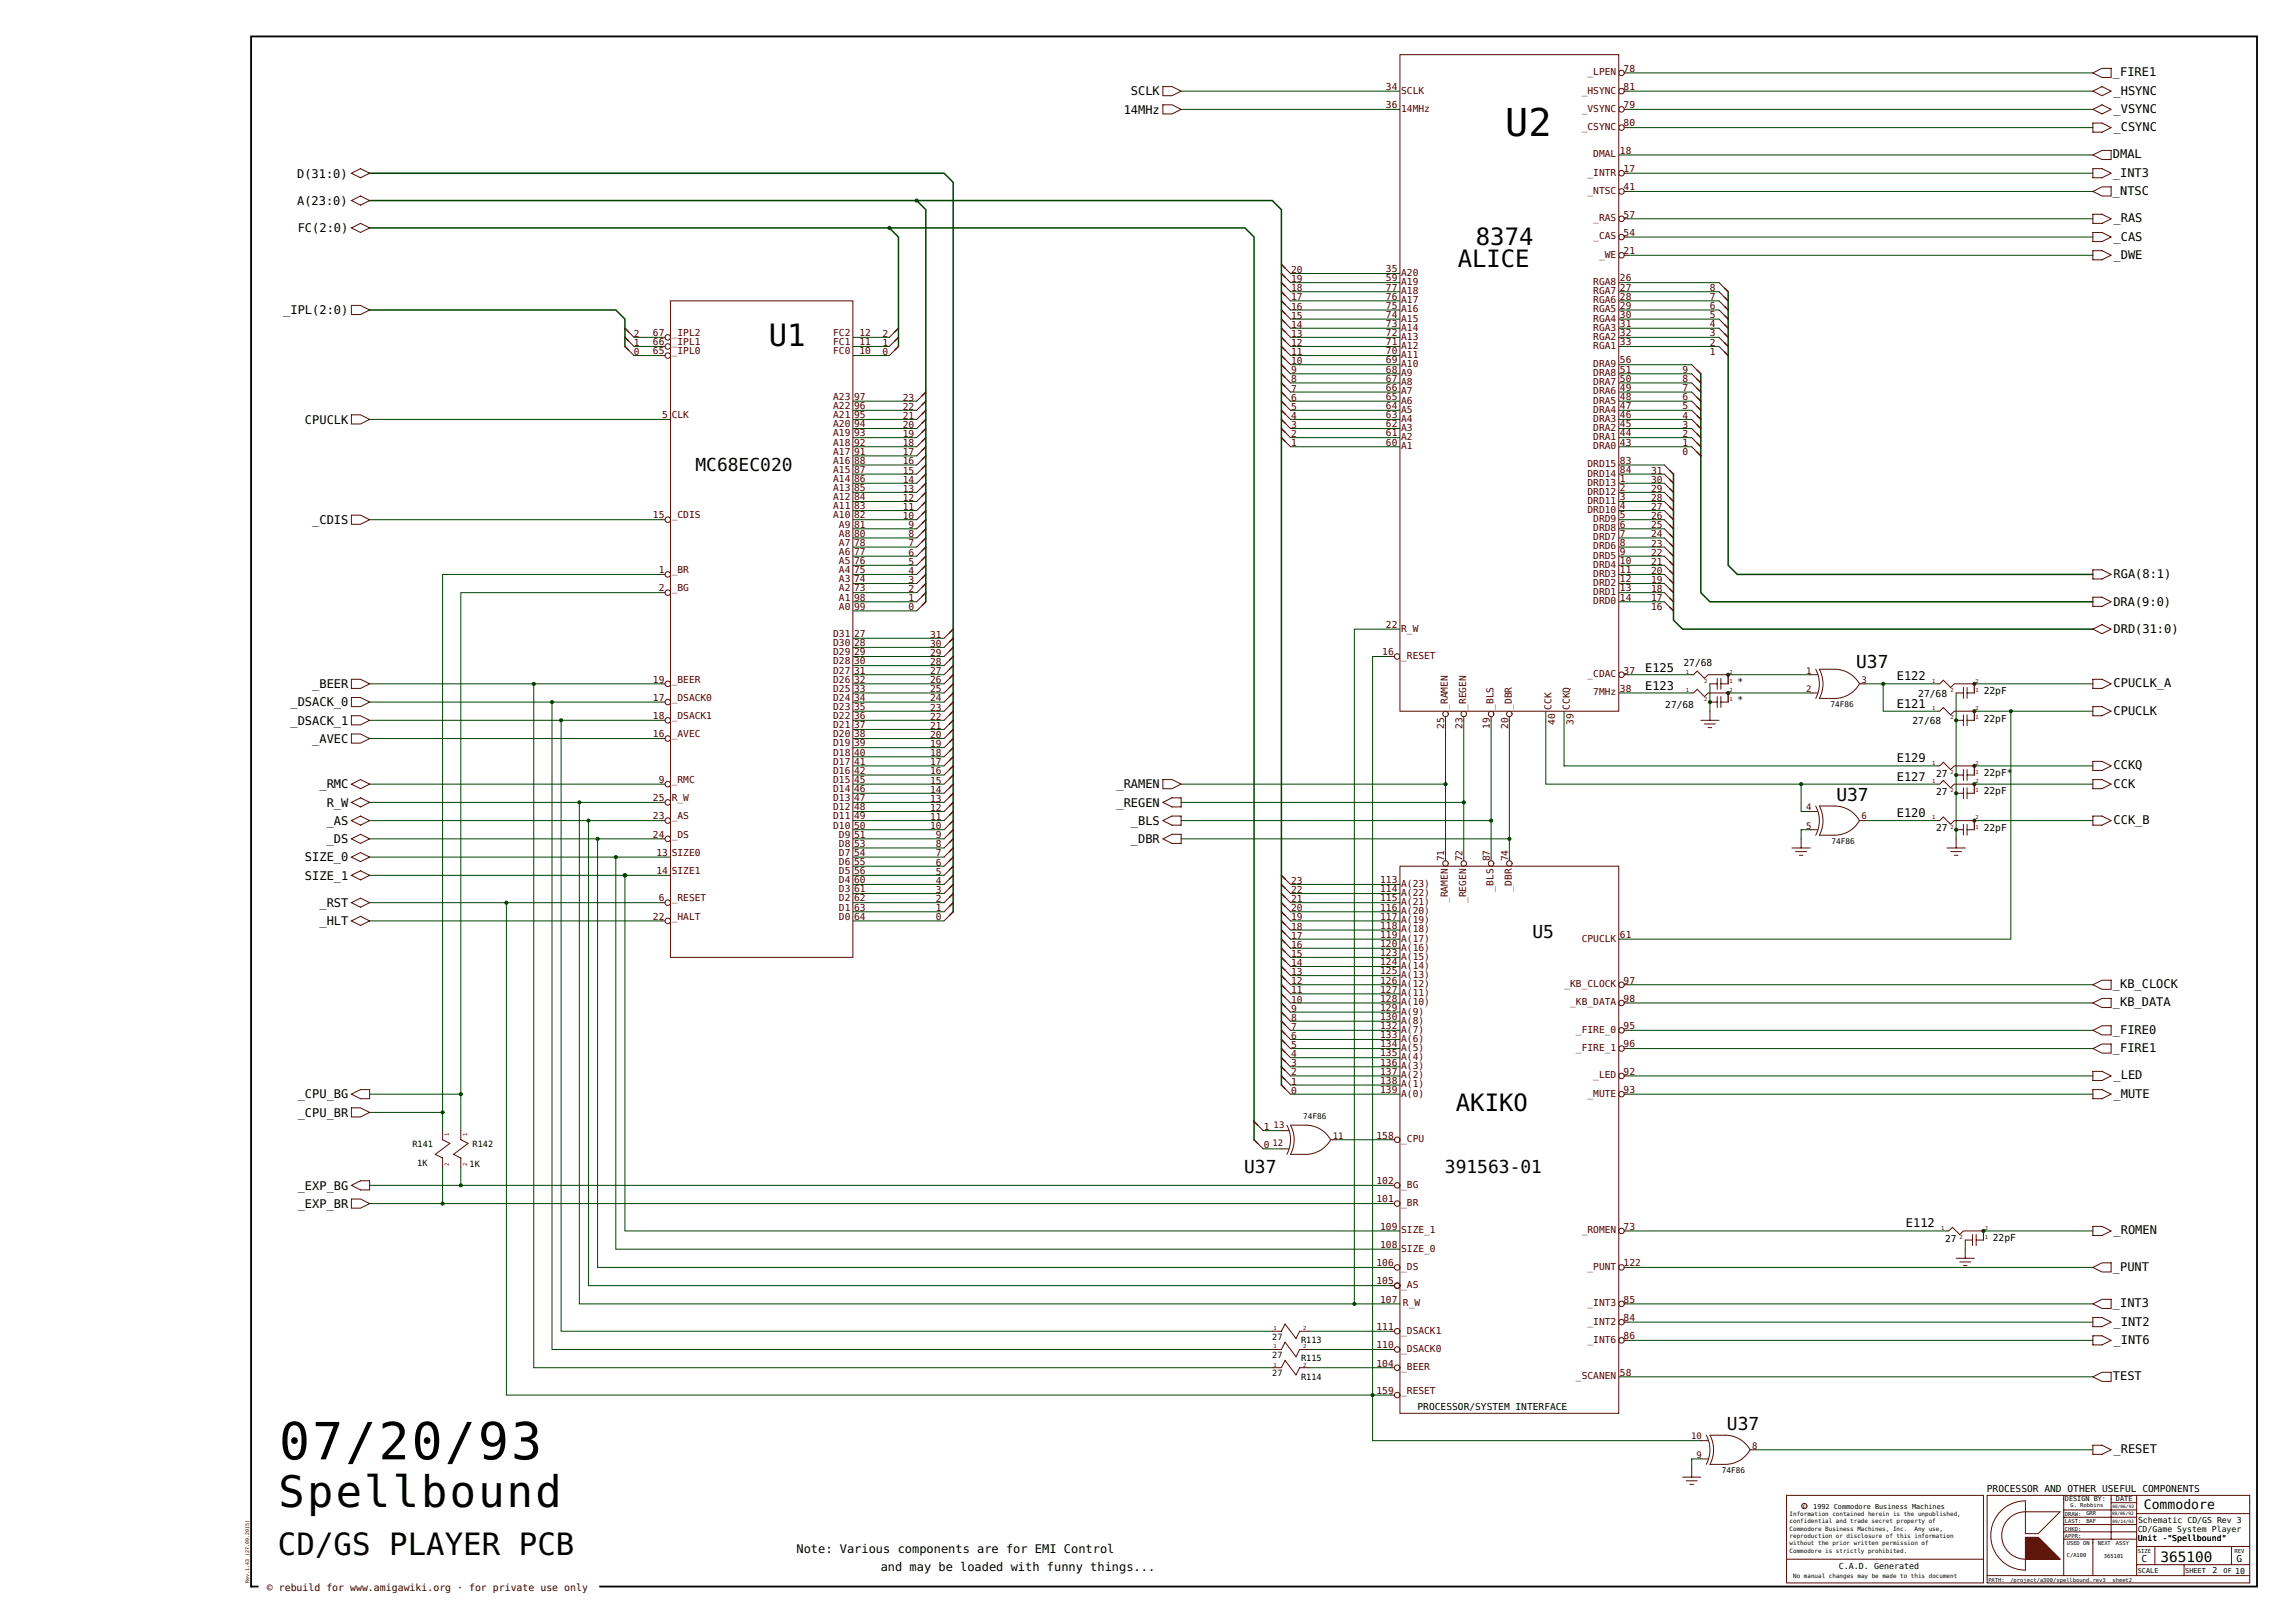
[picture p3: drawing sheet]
<svg xmlns="http://www.w3.org/2000/svg" width="420mm" height="297mm" viewBox="0 0 420 297" stroke-linecap="round" stroke-linejoin="round" font-family="sans-serif">
<defs><g id="words">
<text font-size="9.4" x="51.1" y="267.1">07/20/93</text>
<text font-size="8" x="51" y="275.8">Spellbound</text>
<text font-size="7" x="275.5" y="25">U2</text>
<g font-size="5.6">
<text x="140.7" y="63.4">U1</text>
<text x="50.9" y="284.5">CD/GS PLAYER PCB</text>
</g>
<g font-size="4.4">
<text x="270.1" y="44.8">8374</text>
<text x="266.8" y="48.8">ALICE</text>
<text x="266.4" y="203.3">AKIKO</text>
</g>
<g font-size="3.3">
<text x="127.3" y="86.1">MC68EC020</text>
<text x="339.7" y="122.2">U37</text>
<text x="336.1" y="146.5">U37</text>
<text x="280.4" y="171.6">U5</text>
<text x="227.7" y="214.6">U37</text>
<text x="264.4" y="214.7">391563-01</text>
<text x="316" y="261.7">U37</text>
</g>
<text font-size="2.6" x="395.4" y="285.8">365100</text>
<text font-size="2.4" x="392.3" y="276.1">Commodore</text>
<g font-size="2.2">
<text x="207" y="17.5">SCLK</text>
<text x="386.7" y="14">_FIRE1</text>
<text x="386.8" y="17.3">_HSYNC</text>
<text x="205.6" y="20.8">14MHz</text>
<text x="386.8" y="24">_CSYNC</text>
<text x="386.8" y="20.7">_VSYNC</text>
<text x="386.7" y="29">DMAL</text>
<text x="54.4" y="32.5">D(31:0)</text>
<text x="386.7" y="32.3">_INT3</text>
<text x="386.7" y="35.7">_NTSC</text>
<text x="54.4" y="37.5">A(23:0)</text>
<text x="386.8" y="40.7">_RAS</text>
<text x="54.5" y="42.5">FC(2:0)</text>
<text x="386.8" y="44">_CAS</text>
<text x="386.8" y="47.4">_DWE</text>
<text x="51.8" y="57.5">_IPL(2:0)</text>
<text x="55.8" y="77.5">CPUCLK</text>
<text x="57.1" y="95.9">_CDIS</text>
<text x="386.8" y="105.8">RGA(8:1)</text>
<text x="386.8" y="110.8">DRA(9:0)</text>
<text x="386.8" y="115.8">DRD(31:0)</text>
<text x="57.1" y="125.9">_BEER</text>
<text x="301.1" y="123">E125</text>
<text x="347.1" y="124.5">E122</text>
<text x="386.8" y="125.8">CPUCLK_A</text>
<text x="53.2" y="129.3">_DSACK_0</text>
<text x="301.1" y="126.3">E123</text>
<text x="347.1" y="129.5">E121</text>
<text x="386.8" y="130.8">CPUCLK</text>
<text x="53.2" y="132.6">_DSACK_1</text>
<text x="57.1" y="135.9">_AVEC</text>
<text x="347.1" y="142.9">E127</text>
<text x="347.1" y="139.5">E129</text>
<text x="386.8" y="140.8">CCKQ</text>
<text x="58.5" y="144.3">_RMC</text>
<text x="59.8" y="147.6">R_W</text>
<text x="204.3" y="147.6">_REGEN</text>
<text x="204.3" y="144.3">_RAMEN</text>
<text x="347.1" y="149.5">E120</text>
<text x="386.8" y="144.1">CCK</text>
<text x="59.8" y="154.3">_DS</text>
<text x="59.8" y="151">_AS</text>
<text x="207" y="151">_BLS</text>
<text x="207" y="154.3">_DBR</text>
<text x="386.8" y="150.8">CCK_B</text>
<text x="55.8" y="161">SIZE_1</text>
<text x="55.8" y="157.6">SIZE_0</text>
<text x="58.5" y="166">_RST</text>
<text x="58.5" y="169.3">_HLT</text>
<text x="386.7" y="184.2">_KB_DATA</text>
<text x="386.7" y="180.8">_KB_CLOCK</text>
<text x="386.7" y="189.2">_FIRE0</text>
<text x="386.7" y="192.5">_FIRE1</text>
<text x="386.8" y="197.5">_LED</text>
<text x="54.5" y="201">_CPU_BG</text>
<text x="386.8" y="200.9">_MUTE</text>
<text x="54.5" y="204.4">_CPU_BR</text>
<text x="54.5" y="221">_EXP_BR</text>
<text x="54.5" y="217.7">_EXP_BG</text>
<text x="348.8" y="224.6">E112</text>
<text x="386.8" y="225.9">_ROMEN</text>
<text x="386.7" y="232.5">_PUNT</text>
<text x="386.7" y="239.2">_INT3</text>
<text x="386.8" y="242.6">_INT2</text>
<text x="386.8" y="245.9">_INT6</text>
<text x="386.7" y="252.6">TEST</text>
<text x="386.8" y="265.9">_RESET</text>
<text x="145.8" y="284.3">Note: Various components are for EMI Control</text>
<text x="161.2" y="287.5">and may be loaded with funny things...</text>
</g>
<g font-size="1.8" fill="#500">
<text x="253.6" y="16.5">34</text>
<text x="256.4" y="17.1">SCLK</text>
<text x="289.5" y="17.1">_HSYNC</text>
<text x="290.5" y="13.8">_LPEN</text>
<text x="297.1" y="16.5">81</text>
<text x="297.1" y="13.1">78</text>
<text x="253.6" y="19.8">36</text>
<text x="256.4" y="20.5">14MHz</text>
<text x="289.5" y="20.5">_VSYNC</text>
<text x="289.5" y="23.8">_CSYNC</text>
<text x="297.1" y="19.8">79</text>
<text x="297.1" y="23.1">80</text>
<text x="291.6" y="28.8">DMAL</text>
<text x="296.5" y="28.1">18</text>
<text x="290.5" y="32.1">_INTR</text>
<text x="290.5" y="35.5">_NTSC</text>
<text x="297.1" y="31.5">17</text>
<text x="297.1" y="34.8">41</text>
<text x="291.6" y="40.5">_RAS</text>
<text x="297.1" y="39.8">57</text>
<text x="291.6" y="43.8">_CAS</text>
<text x="292.6" y="47.2">_WE</text>
<text x="297.1" y="46.5">21</text>
<text x="297.1" y="43.2">54</text>
<text x="236.3" y="53.3">18</text>
<text x="236.3" y="51.6">19</text>
<text x="236.3" y="50">20</text>
<text x="253.6" y="53.2">77</text>
<text x="253.6" y="51.5">59</text>
<text x="253.6" y="49.8">35</text>
<text x="256.4" y="53.8">A18</text>
<text x="256.4" y="52.2">A19</text>
<text x="256.4" y="50.5">A20</text>
<text x="291.6" y="53.8">RGA7</text>
<text x="291.6" y="52.2">RGA8</text>
<text x="296.5" y="53.2">27</text>
<text x="296.5" y="51.5">26</text>
<text x="312.9" y="53.2">8</text>
<text x="236.3" y="60">14</text>
<text x="236.3" y="58.3">15</text>
<text x="236.3" y="56.6">16</text>
<text x="236.3" y="55">17</text>
<text x="253.6" y="54.8">76</text>
<text x="253.6" y="56.5">75</text>
<text x="253.6" y="58.2">74</text>
<text x="253.6" y="59.8">73</text>
<text x="256.4" y="55.5">A17</text>
<text x="256.4" y="57.2">A16</text>
<text x="256.4" y="58.8">A15</text>
<text x="291.6" y="58.8">RGA4</text>
<text x="291.6" y="57.2">RGA5</text>
<text x="291.6" y="55.5">RGA6</text>
<text x="296.5" y="59.8">31</text>
<text x="296.5" y="58.2">30</text>
<text x="296.5" y="56.5">29</text>
<text x="296.5" y="54.8">28</text>
<text x="312.9" y="54.9">7</text>
<text x="312.9" y="56.6">6</text>
<text x="312.9" y="58.2">5</text>
<text x="312.9" y="59.9">4</text>
<text x="116" y="64.9">0</text>
<text x="116" y="63.3">1</text>
<text x="116" y="61.6">2</text>
<text x="119.5" y="64.8">65</text>
<text x="119.5" y="63.2">66</text>
<text x="119.5" y="61.5">67</text>
<text x="122.9" y="64.8">_IPL0</text>
<text x="122.9" y="63.2">_IPL1</text>
<text x="122.9" y="61.5">_IPL2</text>
<text x="152.5" y="64.8">FC0</text>
<text x="152.5" y="63.2">FC1</text>
<text x="152.5" y="61.5">FC2</text>
<text x="157.3" y="64.8">10</text>
<text x="157.3" y="63.2">11</text>
<text x="157.3" y="61.5">12</text>
<text x="161.5" y="64.9">0</text>
<text x="161.5" y="63.3">1</text>
<text x="161.5" y="61.6">2</text>
<text x="236.3" y="65">11</text>
<text x="236.3" y="63.3">12</text>
<text x="236.3" y="61.6">13</text>
<text x="253.6" y="61.5">72</text>
<text x="253.6" y="63.2">71</text>
<text x="253.6" y="64.8">70</text>
<text x="256.4" y="60.5">A14</text>
<text x="256.4" y="62.2">A13</text>
<text x="256.4" y="63.8">A12</text>
<text x="256.4" y="65.5">A11</text>
<text x="291.6" y="63.8">RGA1</text>
<text x="291.6" y="62.2">RGA2</text>
<text x="291.6" y="60.5">RGA3</text>
<text x="296.5" y="63.2">33</text>
<text x="296.5" y="61.5">32</text>
<text x="312.9" y="64.9">1</text>
<text x="312.9" y="63.2">2</text>
<text x="312.9" y="61.6">3</text>
<text x="236.3" y="71.7">7</text>
<text x="236.3" y="70">8</text>
<text x="236.3" y="68.3">9</text>
<text x="236.3" y="66.7">10</text>
<text x="253.6" y="66.5">69</text>
<text x="253.6" y="68.2">68</text>
<text x="253.6" y="69.9">67</text>
<text x="253.6" y="71.5">66</text>
<text x="256.4" y="67.2">A10</text>
<text x="256.4" y="68.9">A9</text>
<text x="256.4" y="70.5">A8</text>
<text x="291.6" y="67.2">DRA9</text>
<text x="291.6" y="68.9">DRA8</text>
<text x="291.6" y="70.5">DRA7</text>
<text x="296.5" y="66.5">56</text>
<text x="296.5" y="68.2">51</text>
<text x="296.5" y="69.9">50</text>
<text x="296.5" y="71.5">49</text>
<text x="307.9" y="71.6">7</text>
<text x="307.9" y="69.9">8</text>
<text x="307.9" y="68.2">9</text>
<text x="121.2" y="76.5">5</text>
<text x="122.9" y="76.5">CLK</text>
<text x="152.5" y="76.5">A21</text>
<text x="152.5" y="74.9">A22</text>
<text x="152.5" y="73.2">A23</text>
<text x="156.3" y="76.5">95</text>
<text x="156.3" y="74.9">96</text>
<text x="156.3" y="73.2">97</text>
<text x="165.2" y="76.6">21</text>
<text x="165.2" y="75">22</text>
<text x="165.2" y="73.3">23</text>
<text x="236.3" y="76.7">4</text>
<text x="236.3" y="75">5</text>
<text x="236.3" y="73.3">6</text>
<text x="253.6" y="73.2">65</text>
<text x="253.6" y="74.9">64</text>
<text x="253.6" y="76.5">63</text>
<text x="256.4" y="72.2">A7</text>
<text x="256.4" y="73.9">A6</text>
<text x="256.4" y="75.5">A5</text>
<text x="256.4" y="77.2">A4</text>
<text x="291.6" y="72.2">DRA6</text>
<text x="291.6" y="73.9">DRA5</text>
<text x="291.6" y="75.5">DRA4</text>
<text x="291.6" y="77.2">DRA3</text>
<text x="296.5" y="73.2">48</text>
<text x="296.5" y="74.9">47</text>
<text x="296.5" y="76.5">46</text>
<text x="307.9" y="76.6">4</text>
<text x="307.9" y="74.9">5</text>
<text x="307.9" y="73.3">6</text>
<text x="152.5" y="83.2">A17</text>
<text x="152.5" y="81.5">A18</text>
<text x="152.5" y="79.9">A19</text>
<text x="152.5" y="78.2">A20</text>
<text x="156.3" y="83.2">91</text>
<text x="156.3" y="81.5">92</text>
<text x="156.3" y="79.9">93</text>
<text x="156.3" y="78.2">94</text>
<text x="165.2" y="83.3">17</text>
<text x="165.2" y="81.6">18</text>
<text x="165.2" y="80">19</text>
<text x="165.2" y="78.3">20</text>
<text x="236.3" y="81.7">1</text>
<text x="236.3" y="80">2</text>
<text x="236.3" y="78.3">3</text>
<text x="253.6" y="78.2">62</text>
<text x="253.6" y="79.9">61</text>
<text x="253.6" y="81.5">60</text>
<text x="256.4" y="78.9">A3</text>
<text x="256.4" y="80.5">A2</text>
<text x="256.4" y="82.2">A1</text>
<text x="291.6" y="78.9">DRA2</text>
<text x="291.6" y="80.5">DRA1</text>
<text x="291.6" y="82.2">DRA0</text>
<text x="296.5" y="78.2">45</text>
<text x="296.5" y="79.9">44</text>
<text x="296.5" y="81.5">43</text>
<text x="307.9" y="83.3">0</text>
<text x="307.9" y="81.6">1</text>
<text x="307.9" y="79.9">2</text>
<text x="307.9" y="78.3">3</text>
<text x="152.5" y="89.9">A13</text>
<text x="152.5" y="88.2">A14</text>
<text x="152.5" y="86.5">A15</text>
<text x="152.5" y="84.9">A16</text>
<text x="156.3" y="89.9">85</text>
<text x="156.3" y="88.2">86</text>
<text x="156.3" y="86.5">87</text>
<text x="156.3" y="84.9">88</text>
<text x="165.2" y="90">13</text>
<text x="165.2" y="88.3">14</text>
<text x="165.2" y="86.7">15</text>
<text x="165.2" y="85">16</text>
<text x="290.5" y="88.9">DRD13</text>
<text x="290.5" y="87.2">DRD14</text>
<text x="290.5" y="85.5">DRD15</text>
<text x="296.5" y="89.9">2</text>
<text x="296.5" y="88.2">1</text>
<text x="296.5" y="86.5">84</text>
<text x="296.5" y="84.9">83</text>
<text x="302.1" y="90">29</text>
<text x="302.1" y="88.3">30</text>
<text x="302.1" y="86.7">31</text>
<text x="119.5" y="94.9">15</text>
<text x="122.9" y="94.9">_CDIS</text>
<text x="152.5" y="94.9">A10</text>
<text x="152.5" y="93.2">A11</text>
<text x="152.5" y="91.5">A12</text>
<text x="156.3" y="94.9">82</text>
<text x="156.3" y="93.2">83</text>
<text x="156.3" y="91.5">84</text>
<text x="165.2" y="95">10</text>
<text x="165.2" y="93.3">11</text>
<text x="165.2" y="91.7">12</text>
<text x="290.5" y="93.9">DRD10</text>
<text x="290.5" y="92.2">DRD11</text>
<text x="290.5" y="90.5">DRD12</text>
<text x="291.6" y="95.5">DRD9</text>
<text x="296.5" y="94.9">5</text>
<text x="296.5" y="93.2">4</text>
<text x="296.5" y="91.5">3</text>
<text x="302.1" y="95">26</text>
<text x="302.1" y="93.3">27</text>
<text x="302.1" y="91.7">28</text>
<text x="153.5" y="101.6">A6</text>
<text x="153.5" y="99.9">A7</text>
<text x="153.5" y="98.2">A8</text>
<text x="153.5" y="96.6">A9</text>
<text x="156.3" y="101.6">77</text>
<text x="156.3" y="99.9">78</text>
<text x="156.3" y="98.2">80</text>
<text x="156.3" y="96.6">81</text>
<text x="166.3" y="101.7">6</text>
<text x="166.3" y="100">7</text>
<text x="166.3" y="98.3">8</text>
<text x="166.3" y="96.7">9</text>
<text x="291.6" y="100.6">DRD6</text>
<text x="291.6" y="98.9">DRD7</text>
<text x="291.6" y="97.2">DRD8</text>
<text x="296.5" y="101.6">9</text>
<text x="296.5" y="99.9">8</text>
<text x="296.5" y="98.2">7</text>
<text x="296.5" y="96.6">6</text>
<text x="302.1" y="101.7">22</text>
<text x="302.1" y="100">23</text>
<text x="302.1" y="98.3">24</text>
<text x="302.1" y="96.7">25</text>
<text x="120.5" y="104.9">1</text>
<text x="122.9" y="104.9">_BR</text>
<text x="153.5" y="106.6">A3</text>
<text x="153.5" y="104.9">A4</text>
<text x="153.5" y="103.2">A5</text>
<text x="156.3" y="106.6">74</text>
<text x="156.3" y="104.9">75</text>
<text x="156.3" y="103.2">76</text>
<text x="166.3" y="106.7">3</text>
<text x="166.3" y="105">4</text>
<text x="166.3" y="103.3">5</text>
<text x="291.6" y="107.2">DRD2</text>
<text x="291.6" y="105.6">DRD3</text>
<text x="291.6" y="103.9">DRD4</text>
<text x="291.6" y="102.2">DRD5</text>
<text x="296.5" y="106.6">12</text>
<text x="296.5" y="104.9">11</text>
<text x="296.5" y="103.2">10</text>
<text x="302.1" y="106.7">19</text>
<text x="302.1" y="105">20</text>
<text x="302.1" y="103.3">21</text>
<text x="120.5" y="108.2">2</text>
<text x="122.9" y="108.2">_BG</text>
<text x="153.5" y="111.6">A0</text>
<text x="153.5" y="109.9">A1</text>
<text x="153.5" y="108.2">A2</text>
<text x="156.3" y="111.6">99</text>
<text x="156.3" y="109.9">98</text>
<text x="156.3" y="108.2">73</text>
<text x="166.3" y="111.7">0</text>
<text x="166.3" y="110">1</text>
<text x="166.3" y="108.3">2</text>
<text x="291.6" y="110.6">DRD0</text>
<text x="291.6" y="108.9">DRD1</text>
<text x="296.5" y="109.9">14</text>
<text x="296.5" y="108.2">13</text>
<text x="302.1" y="111.7">16</text>
<text x="302.1" y="110">17</text>
<text x="302.1" y="108.4">18</text>
<text x="152.5" y="119.9">D29</text>
<text x="152.5" y="118.2">D30</text>
<text x="152.5" y="116.6">D31</text>
<text x="156.3" y="119.9">29</text>
<text x="156.3" y="118.2">28</text>
<text x="156.3" y="116.6">27</text>
<text x="170.2" y="118.4">30</text>
<text x="170.2" y="116.7">31</text>
<text x="253" y="119.9">16</text>
<text x="253.6" y="114.9">22</text>
<text x="256.4" y="115.6">R_W</text>
<text x="119.5" y="124.9">19</text>
<text x="122.9" y="124.9">_BEER</text>
<text x="152.5" y="124.9">D26</text>
<text x="152.5" y="123.2">D27</text>
<text x="152.5" y="121.6">D28</text>
<text x="156.3" y="124.9">32</text>
<text x="156.3" y="123.2">31</text>
<text x="156.3" y="121.6">30</text>
<text x="170.2" y="125">26</text>
<text x="170.2" y="123.4">27</text>
<text x="170.2" y="121.7">28</text>
<text x="170.2" y="120">29</text>
<text x="256.4" y="120.6">_RESET</text>
<text x="290.5" y="123.9">_CDAC</text>
<text x="297.1" y="123.2">37</text>
<text x="119.5" y="131.6">18</text>
<text x="119.5" y="128.3">17</text>
<text x="122.9" y="131.6">_DSACK1</text>
<text x="122.9" y="128.3">_DSACK0</text>
<text x="152.5" y="131.6">D22</text>
<text x="152.5" y="129.9">D23</text>
<text x="152.5" y="128.3">D24</text>
<text x="152.5" y="126.6">D25</text>
<text x="156.3" y="131.6">36</text>
<text x="156.3" y="129.9">35</text>
<text x="156.3" y="128.3">34</text>
<text x="156.3" y="126.6">33</text>
<text x="170.2" y="131.7">22</text>
<text x="170.2" y="130">23</text>
<text x="170.2" y="128.4">24</text>
<text x="170.2" y="126.7">25</text>
<text x="265" y="129.9" transform="rotate(-90 265 129.9)">_RAMEN</text>
<text x="268.3" y="129.9" transform="rotate(-90 268.3 129.9)">_REGEN</text>
<text x="273.3" y="129.9" transform="rotate(-90 273.3 129.9)">_BLS</text>
<text x="276.7" y="129.9" transform="rotate(-90 276.7 129.9)">_DBR</text>
<text x="283.9" y="129.9" transform="rotate(-90 283.9 129.9)">CCK</text>
<text x="287.3" y="129.9" transform="rotate(-90 287.3 129.9)">CCKQ</text>
<text x="291.6" y="127.3">7MHz</text>
<text x="296.5" y="126.6">38</text>
<text x="119.5" y="134.9">16</text>
<text x="122.9" y="134.9">_AVEC</text>
<text x="152.5" y="136.6">D19</text>
<text x="152.5" y="134.9">D20</text>
<text x="152.5" y="133.3">D21</text>
<text x="156.3" y="136.6">39</text>
<text x="156.3" y="134.9">38</text>
<text x="156.3" y="133.3">37</text>
<text x="170.2" y="136.7">19</text>
<text x="170.2" y="135">20</text>
<text x="170.2" y="133.4">21</text>
<text x="264.3" y="133.4" transform="rotate(-90 264.3 133.4)">25</text>
<text x="267.7" y="133.4" transform="rotate(-90 267.7 133.4)">23</text>
<text x="272.7" y="133.4" transform="rotate(-90 272.7 133.4)">19</text>
<text x="276" y="133.4" transform="rotate(-90 276 133.4)">20</text>
<text x="284.6" y="132.7" transform="rotate(-90 284.6 132.7)">40</text>
<text x="287.9" y="132.7" transform="rotate(-90 287.9 132.7)">39</text>
<text x="120.5" y="143.3">9</text>
<text x="122.9" y="143.3">_RMC</text>
<text x="152.5" y="141.6">D16</text>
<text x="152.5" y="139.9">D17</text>
<text x="152.5" y="138.3">D18</text>
<text x="152.5" y="143.3">D15</text>
<text x="156.3" y="141.6">42</text>
<text x="156.3" y="139.9">41</text>
<text x="156.3" y="138.3">40</text>
<text x="156.3" y="143.3">45</text>
<text x="170.2" y="143.4">15</text>
<text x="170.2" y="141.7">16</text>
<text x="170.2" y="140">17</text>
<text x="170.2" y="138.4">18</text>
<text x="119.5" y="146.6">25</text>
<text x="119.5" y="149.9">23</text>
<text x="122.9" y="146.6">R_W</text>
<text x="122.9" y="149.9">_AS</text>
<text x="152.5" y="144.9">D14</text>
<text x="152.5" y="146.6">D13</text>
<text x="152.5" y="148.3">D12</text>
<text x="152.5" y="149.9">D11</text>
<text x="156.3" y="144.9">46</text>
<text x="156.3" y="146.6">47</text>
<text x="156.3" y="148.3">48</text>
<text x="156.3" y="149.9">49</text>
<text x="170.2" y="148.4">12</text>
<text x="170.2" y="146.7">13</text>
<text x="170.2" y="145.1">14</text>
<text x="119.5" y="153.3">24</text>
<text x="122.9" y="153.3">_DS</text>
<text x="152.5" y="151.6">D10</text>
<text x="153.5" y="153.3">D9</text>
<text x="153.5" y="155">D8</text>
<text x="156.3" y="151.6">50</text>
<text x="156.3" y="153.3">51</text>
<text x="156.3" y="155">53</text>
<text x="170.2" y="151.7">10</text>
<text x="170.2" y="150.1">11</text>
<text x="171.3" y="155.1">8</text>
<text x="171.3" y="153.4">9</text>
<text x="120.2" y="160">14</text>
<text x="120.2" y="156.6">13</text>
<text x="122.9" y="160">SIZE1</text>
<text x="122.9" y="156.6">SIZE0</text>
<text x="153.5" y="156.6">D7</text>
<text x="153.5" y="158.3">D6</text>
<text x="153.5" y="160">D5</text>
<text x="153.5" y="161.6">D4</text>
<text x="156.3" y="156.6">54</text>
<text x="156.3" y="158.3">55</text>
<text x="156.3" y="160">56</text>
<text x="156.3" y="161.6">60</text>
<text x="171.3" y="161.7">4</text>
<text x="171.3" y="160.1">5</text>
<text x="171.3" y="158.4">6</text>
<text x="171.3" y="156.7">7</text>
<text x="236.3" y="161.8">23</text>
<text x="252.6" y="161.6">113</text>
<text x="264.3" y="157.6" transform="rotate(-90 264.3 157.6)">71</text>
<text x="267.7" y="157.6" transform="rotate(-90 267.7 157.6)">72</text>
<text x="272.7" y="157.6" transform="rotate(-90 272.7 157.6)">87</text>
<text x="276" y="157.6" transform="rotate(-90 276 157.6)">74</text>
<text x="120.5" y="165">6</text>
<text x="122.9" y="165">_RESET</text>
<text x="153.5" y="163.3">D3</text>
<text x="153.5" y="165">D2</text>
<text x="153.5" y="166.6">D1</text>
<text x="156.3" y="163.3">61</text>
<text x="156.3" y="165">62</text>
<text x="156.3" y="166.6">63</text>
<text x="171.3" y="166.7">1</text>
<text x="171.3" y="165.1">2</text>
<text x="171.3" y="163.4">3</text>
<text x="236.3" y="166.8">20</text>
<text x="236.3" y="165.1">21</text>
<text x="236.3" y="163.4">22</text>
<text x="252.6" y="163.3">114</text>
<text x="252.6" y="165">115</text>
<text x="252.6" y="166.6">116</text>
<text x="256.4" y="164">A(22)</text>
<text x="256.4" y="165.6">A(21)</text>
<text x="256.4" y="167.3">A(20)</text>
<text x="256.4" y="162.3">A(23)</text>
<text x="265" y="165.3" transform="rotate(-90 265 165.3)">_RAMEN</text>
<text x="268.3" y="165.3" transform="rotate(-90 268.3 165.3)">_REGEN</text>
<text x="273.3" y="163.2" transform="rotate(-90 273.3 163.2)">_BLS</text>
<text x="276.7" y="163.2" transform="rotate(-90 276.7 163.2)">_DBR</text>
<text x="119.5" y="168.3">22</text>
<text x="122.9" y="168.3">_HALT</text>
<text x="153.5" y="168.3">D0</text>
<text x="156.3" y="168.3">64</text>
<text x="171.3" y="168.4">0</text>
<text x="236.3" y="173.4">16</text>
<text x="236.3" y="171.8">17</text>
<text x="236.3" y="170.1">18</text>
<text x="236.3" y="168.4">19</text>
<text x="252.6" y="170">118</text>
<text x="252.6" y="171.6">119</text>
<text x="252.6" y="168.3">117</text>
<text x="252.6" y="173.3">120</text>
<text x="256.4" y="170.6">A(18)</text>
<text x="256.4" y="172.3">A(17)</text>
<text x="256.4" y="169">A(19)</text>
<text x="256.4" y="174">A(16)</text>
<text x="289.5" y="172.3">CPUCLK</text>
<text x="296.5" y="171.6">61</text>
<text x="236.3" y="178.5">13</text>
<text x="236.3" y="176.8">14</text>
<text x="236.3" y="175.1">15</text>
<text x="252.6" y="176.6">124</text>
<text x="252.6" y="178.3">125</text>
<text x="252.6" y="175">123</text>
<text x="252.6" y="180">126</text>
<text x="256.4" y="177.3">A(14)</text>
<text x="256.4" y="179">A(13)</text>
<text x="256.4" y="175.6">A(15)</text>
<text x="297.1" y="180">97</text>
<text x="236.3" y="180.1">12</text>
<text x="236.3" y="185.1">9</text>
<text x="236.3" y="183.5">10</text>
<text x="236.3" y="181.8">11</text>
<text x="252.6" y="181.6">127</text>
<text x="252.6" y="185">129</text>
<text x="252.6" y="183.3">128</text>
<text x="256.4" y="180.6">A(12)</text>
<text x="256.4" y="182.3">A(11)</text>
<text x="256.4" y="185.7">A(9)</text>
<text x="256.4" y="184">A(10)</text>
<text x="286.3" y="180.6">_KB_CLOCK</text>
<text x="287.4" y="184">_KB_DATA</text>
<text x="297.1" y="183.3">98</text>
<text x="236.3" y="191.8">5</text>
<text x="236.3" y="190.1">6</text>
<text x="236.3" y="188.5">7</text>
<text x="236.3" y="186.8">8</text>
<text x="252.6" y="188.3">132</text>
<text x="252.6" y="191.7">134</text>
<text x="252.6" y="190">133</text>
<text x="252.6" y="186.7">130</text>
<text x="256.4" y="189">A(7)</text>
<text x="256.4" y="190.7">A(6)</text>
<text x="256.4" y="187.3">A(8)</text>
<text x="288.4" y="189">_FIRE_0</text>
<text x="297.1" y="188.3">95</text>
<text x="297.1" y="191.7">96</text>
<text x="236.3" y="196.8">2</text>
<text x="236.3" y="195.1">3</text>
<text x="236.3" y="193.5">4</text>
<text x="252.6" y="195">136</text>
<text x="252.6" y="193.3">135</text>
<text x="252.6" y="196.7">137</text>
<text x="256.4" y="195.7">A(3)</text>
<text x="256.4" y="194">A(4)</text>
<text x="256.4" y="192.3">A(5)</text>
<text x="256.4" y="197.3">A(2)</text>
<text x="288.4" y="192.3">_FIRE_1</text>
<text x="291.6" y="197.3">_LED</text>
<text x="297.1" y="196.7">92</text>
<text x="236.3" y="200.1">0</text>
<text x="236.3" y="198.5">1</text>
<text x="252.6" y="200">139</text>
<text x="252.6" y="198.3">138</text>
<text x="256.4" y="200.7">A(0)</text>
<text x="256.4" y="199">A(1)</text>
<text x="290.5" y="200.7">_MUTE</text>
<text x="297.1" y="200">93</text>
<text x="231.3" y="206.8">1</text>
<text x="251.9" y="208.3">158</text>
<text x="256.4" y="209">_CPU</text>
<text x="231.3" y="210.2">0</text>
<text x="251.9" y="220">101</text>
<text x="251.9" y="216.7">102</text>
<text x="256.4" y="220.7">_BR</text>
<text x="256.4" y="217.4">_BG</text>
<text x="252.6" y="225">109</text>
<text x="256.4" y="225.7">SIZE_1</text>
<text x="289.5" y="225.7">_ROMEN</text>
<text x="297.1" y="225">73</text>
<text x="251.9" y="231.7">106</text>
<text x="252.6" y="228.4">108</text>
<text x="256.4" y="232.4">_DS</text>
<text x="256.4" y="229">SIZE_0</text>
<text x="290.5" y="232.4">_PUNT</text>
<text x="297.1" y="231.7">122</text>
<text x="251.9" y="235">105</text>
<text x="252.6" y="238.4">107</text>
<text x="256.4" y="235.7">_AS</text>
<text x="256.8" y="239">R_W</text>
<text x="290.5" y="239">_INT3</text>
<text x="297.1" y="238.4">85</text>
<text x="251.9" y="243.4">111</text>
<text x="256.4" y="244.1">_DSACK1</text>
<text x="290.5" y="245.7">_INT6</text>
<text x="290.5" y="242.4">_INT2</text>
<text x="297.1" y="245.1">86</text>
<text x="297.1" y="241.7">84</text>
<text x="251.9" y="250.1">104</text>
<text x="251.9" y="246.7">110</text>
<text x="256.4" y="250.7">_BEER</text>
<text x="256.4" y="247.4">_DSACK0</text>
<text x="296.5" y="251.7">58</text>
<text x="251.9" y="255.1">159</text>
<text x="256.4" y="255.1">_RESET</text>
<text x="288.4" y="252.4">_SCANEN</text>
</g>
<g font-size="1.8">
<text x="308.1" y="121.9">27/68</text>
<text x="318" y="125.4">*</text>
<text x="304.8" y="129.6">27/68</text>
<text x="318" y="128.7">*</text>
<text x="351.1" y="127.5">27/68</text>
<text x="363" y="127">22pF</text>
<text x="350" y="132.5">27/68</text>
<text x="363" y="132">22pF</text>
<text x="354.3" y="142.1">27</text>
<text x="363" y="142">22pF*</text>
<text x="354.3" y="145.5">27</text>
<text x="363" y="145.4">22pF</text>
<text x="354.3" y="152.1">27</text>
<text x="363" y="152.1">22pF</text>
<text x="356" y="227.2">27</text>
<text x="364.7" y="227.1">22pF</text>
<text x="259.4" y="258.1">PROCESSOR/SYSTEM INTERFACE</text>
<text x="363.6" y="273">PROCESSOR AND OTHER USEFUL COMPONENTS</text>
<text x="391.9" y="285.8">C</text>
<text x="409.3" y="285.8">G</text>
</g>
<text font-size="1.8" fill="#300" x="48.8" y="291.1">© rebuild for www.amigawiki.org · for private use only</text>
<g font-size="1.6" fill="#500">
<text x="330.5" y="123.2">1</text>
<text x="340.7" y="124.9">3</text>
<text x="330.5" y="126.6">2</text>
<text x="330.5" y="148.3">4</text>
<text x="340.7" y="149.9">6</text>
<text x="330.5" y="151.6">5</text>
<text x="232.9" y="209.7">12</text>
<text x="233.1" y="206.4">13</text>
<text x="243.9" y="208.3">11</text>
<text x="309.5" y="263.4">10</text>
<text x="310.5" y="266.7">9</text>
<text x="320.7" y="265.1">8</text>
</g>
<g font-size="1.6">
<text x="75.5" y="209.8">R141</text>
<text x="86.5" y="209.9">R142</text>
<text x="76.3" y="213.3">1K</text>
<text x="85.9" y="213.6">1K</text>
<text x="232.8" y="245.2">27</text>
<text x="238.1" y="245.8">R113</text>
<text x="232.8" y="251.9">27</text>
<text x="232.8" y="248.5">27</text>
<text x="238.1" y="249.1">R115</text>
<text x="238.1" y="252.5">R114</text>
</g>
<g font-size="1.5">
<text x="391.2" y="280.4">CD/Game System Player</text>
<text x="391.3" y="278.8">Schematic CD/GS Rev 3</text>
<text x="336.5" y="287.1">C.A.D. Generated</text>
<text x="391.2" y="282.1">Unit -&quot;Spellbound&quot;</text>
<text x="404.9" y="287.9">2</text>
<text x="409.1" y="288">10</text>
</g>
<g font-size="1.4">
<text x="335" y="129.5">74F86</text>
<text x="335.2" y="154.5">74F86</text>
<text x="238.5" y="204.8">74F86</text>
<text x="315.1" y="269.6">74F86</text>
</g>
<g font-size="1.3">
<text x="377.9" y="274.8">DESIGN BY:</text>
<text x="387.2" y="274.8">DATE</text>
<text x="331.8" y="276.1">1992 Commodore Business Machines</text>
<text x="391.2" y="287.8">SCALE</text>
<text x="399.9" y="287.8">SHEET</text>
<text x="406.9" y="287.8">OF</text>
</g>
<g font-size="1.1">
<text x="329.9" y="276">c</text>
<text x="327.5" y="277.4">Information contained herein is the unpublished,</text>
<text x="327.5" y="278.8">confidential and trade secret property of</text>
<text x="327.5" y="280.1">Commodore Business Machines, Inc.</text>
<text x="327.5" y="281.4">reproduction or disclosure of this information</text>
<text x="350.4" y="280.1">Any use,</text>
<text x="327.5" y="282.8">without the prior written permission of</text>
<text x="327.5" y="284.1">Commodore is strictly prohibited.</text>
<text x="328.2" y="288.8">No manual changes may be made to this document</text>
</g>
<g font-size="1" fill="#500">
<text x="308.5" y="123.2">1</text>
<text x="311.9" y="124.9">2</text>
<text x="316.5" y="123.2">2</text>
<text x="316.5" y="124.9">1</text>
<text x="353.6" y="124.9">1</text>
<text x="361.5" y="124.9">2</text>
<text x="308.5" y="126.6">1</text>
<text x="311.9" y="128.3">2</text>
<text x="316.5" y="126.6">2</text>
<text x="316.5" y="128.3">1</text>
<text x="353.6" y="129.9">1</text>
<text x="356.9" y="126.6">2</text>
<text x="356.9" y="131.6">2</text>
<text x="361.5" y="126.6">1</text>
<text x="361.5" y="129.9">2</text>
<text x="361.5" y="131.6">1</text>
<text x="353.6" y="139.9">1</text>
<text x="353.6" y="143.3">1</text>
<text x="356.9" y="141.6">2</text>
<text x="361.5" y="139.9">2</text>
<text x="361.5" y="141.6">1</text>
<text x="361.5" y="143.3">2</text>
<text x="353.6" y="149.9">1</text>
<text x="356.9" y="144.9">2</text>
<text x="361.5" y="149.9">2</text>
<text x="361.5" y="144.9">1</text>
<text x="356.9" y="151.6">2</text>
<text x="361.5" y="151.6">1</text>
<text x="82.2" y="207.9" transform="rotate(-90 82.2 207.9)">1</text>
<text x="85.5" y="207.9" transform="rotate(-90 85.5 207.9)">1</text>
<text x="82.2" y="213.4" transform="rotate(-90 82.2 213.4)">2</text>
<text x="85.5" y="213.4" transform="rotate(-90 85.5 213.4)">2</text>
<text x="355.3" y="225">1</text>
<text x="358.6" y="226.7">2</text>
<text x="363.2" y="226.7">1</text>
<text x="363.2" y="225">2</text>
<text x="233.1" y="243.4">1</text>
<text x="238.5" y="243.4">2</text>
<text x="233.1" y="250.1">1</text>
<text x="233.1" y="246.7">1</text>
<text x="238.5" y="250.1">2</text>
<text x="238.5" y="246.7">2</text>
</g>
<g font-size="1">
<text x="378.9" y="275.8">G. Robbins</text>
<text x="377.9" y="278.8">LAST:</text>
<text x="377.9" y="280.1">CHKD:</text>
<text x="377.9" y="277.4">DRAW:</text>
<text x="377.9" y="281.4">APPR:</text>
<text x="381.8" y="277.3">GRR</text>
<text x="381.8" y="278.8">BAF</text>
<text x="378.2" y="282.8">USED ON</text>
<text x="378.2" y="284.9">C/A100</text>
<text x="383.9" y="282.8">NEXT</text>
<text x="385" y="285">365101</text>
<text x="387.2" y="282.8">ASSY</text>
<text x="391.2" y="284.1">SIZE</text>
<text x="408.9" y="284.1">REV</text>
<text x="363.9" y="289.4">PATH:</text>
<text x="367.9" y="289.4">/project/a300/spellbound.rev3</text>
<text x="386.6" y="289.4">sheet2</text>
</g>
<text font-size=".9" fill="#300" x="45.6" y="289.6" transform="rotate(-90 45.6 289.6)">Rev.1.43 (27.09.2015)</text>
<g font-size=".8">
<text x="386.5" y="277.3">08/06/92</text>
<text x="386.6" y="278.7">09/14/93</text>
<text x="386.6" y="276">08/06/92</text>
</g>
</g></defs>
<path d="M46 6.7h367v283.6h-367z" fill="#fff" stroke="#fff" stroke-width=".18"/>
<path d="M46 6.7h367v283.6h-367z" fill="none" stroke="#000" stroke-width=".33"/>
<g fill="none" stroke="#040" stroke-width=".18">
<path d="M216.2 16.7h40M297.9 16.7h85.1M297.9 13.3h85.1M216.2 20h40M296.2 28.4h86.8M297.9 31.7h85.1M297.9 23.4h85.1M297.9 35h85.1M297.9 20h85.1M236.2 51.7h20M236.2 58.4h20M236.2 55.1h20"/>
<path d="M236.2 56.7h20M236.2 53.4h20M236.2 50.1h20M296.2 51.7h18.4M296.2 58.4h18.4M296.2 55.1h18.4M296.2 56.7h18.4M296.2 53.4h18.4M297.9 43.4h85.1M297.9 46.7h85.1M297.9 40h85.1M67.6 76.7h55.1"/>
<path d="M116 61.7h5M116 63.4h5M116 65.1h5M156.1 61.7h6.7M156.1 76.7h11.7M156.1 73.4h11.7M156.1 63.4h6.7M156.1 65.1h6.7M156.1 75.1h11.7M156.1 78.4h11.7M236.2 61.7h20M236.2 76.7h20"/>
<path d="M236.2 73.4h20M236.2 63.4h20M236.2 68.4h20M236.2 60.1h20M236.2 65.1h20M236.2 71.7h20M236.2 75.1h20M236.2 66.7h20M236.2 78.4h20M236.2 70.1h20M296.2 61.7h18.4M296.2 76.7h13.4"/>
<path d="M296.2 73.4h13.4M296.2 63.4h18.4M296.2 68.4h13.4M296.2 60.1h18.4M296.2 71.7h13.4M296.2 75.1h13.4M296.2 66.7h13.4M296.2 78.4h13.4M296.2 70.1h13.4M67.6 95.1h53.4M156.1 90.1h11.7M156.1 81.8h11.7"/>
<path d="M156.1 96.8h11.7M156.1 95.1h11.7M156.1 93.4h11.7M156.1 80.1h11.7M156.1 85.1h11.7M156.1 86.8h11.7M156.1 88.4h11.7M156.1 98.4h11.7M156.1 91.8h11.7M156.1 83.4h11.7M236.2 81.8h20M236.2 80.1h20"/>
<path d="M296.2 90.1h8.4M296.2 81.8h13.4M296.2 96.8h8.4M296.2 95.1h8.4M296.2 93.4h8.4M296.2 80.1h13.4M296.2 85.1h8.4M296.2 86.8h8.4M296.2 88.4h8.4M296.2 98.4h8.4M296.2 91.8h8.4M121 108.5h-36.7v91.7h-16.7"/>
<path d="M121 105.1h-40v98.5h-13.4M156.1 105.1h11.7M156.1 118.5h16.7M156.1 110.1h11.7M156.1 101.8h11.7M156.1 108.5h11.7M156.1 106.8h11.7M156.1 103.4h11.7M156.1 100.1h11.7M156.1 116.8h16.7M156.1 111.8h11.7M256.2 115.1h-8.3v123.5"/>
<path d="M296.2 105.1h8.4M296.2 110.1h8.4M296.2 101.8h8.4M296.2 108.5h8.4M296.2 106.8h8.4M296.2 103.4h8.4M296.2 100.1h8.4M67.6 135.2h53.4M67.6 131.8h35.1M67.6 128.5h33.4M67.6 125.1h53.4M97.7 125.1v125.2h135.1"/>
<path d="M121 131.8h-18.3v111.8h130.1M121 128.5h-20v118.4h131.8M156.1 135.2h16.7M156.1 126.8h16.7M156.1 131.8h16.7M156.1 128.5h16.7M156.1 125.1h16.7M156.1 138.5h16.7M156.1 130.1h16.7M156.1 121.8h16.7M156.1 133.5h16.7M156.1 123.5h16.7"/>
<path d="M156.1 136.8h16.7M156.1 120.1h16.7M254.5 120.1h-3.3v143.5h60.1M264.5 131.8v11.7M267.9 131.8v25M272.9 131.8v25M276.2 131.8v25M282.9 130.1v13.4h71.7M286.2 130.1v10.1h68.4M296.2 126.8h13.4M297.9 123.5h11.7M312.9 125.1v5"/>
<path d="M331.3 123.5h-15v1.6M331.3 126.8h-15v1.7M341.3 125.1h13.3M344.6 125.1v5h10M358 126.8v26.7M368 130.1v41.8h-71.8M383 125.1h-21.7v1.7M383 130.1h-21.7v1.7M67.6 153.5h41.8v78.4h145.1M67.6 150.2h40.1v85.1h146.8M67.6 146.8h38.4v91.8h141.9M67.6 143.5h53.4"/>
<path d="M67.6 156.8h45.1M106 146.8h15M107.7 150.2h13.3M109.4 153.5h11.6M122.7 156.8h-10v71.8h143.5M156.1 153.5h16.7M156.1 143.5h16.7M156.1 151.8h16.7M156.1 140.2h16.7M156.1 150.2h16.7M156.1 146.8h16.7M156.1 156.8h16.7"/>
<path d="M156.1 141.8h16.7M156.1 158.5h16.7M156.1 155.2h16.7M156.1 145.2h16.7M156.1 148.5h16.7M216.2 143.5h48.3v13.3M216.2 153.5h60M216.2 150.2h56.7M216.2 146.8h51.7M329.6 143.5v5h1.7M331.3 151.8h-1.7v1.7M341.3 150.2h13.3"/>
<path d="M383 143.5h-21.7v1.7M383 150.2h-21.7v1.6M383 140.2h-21.7v1.6M67.6 160.2h46.8M67.6 165.2h25.1M67.6 168.5h53.4M121 165.2h-28.3v90.1h161.8M122.7 160.2h-8.3v65.1h141.8M156.1 160.2h16.7M156.1 165.2h16.7M156.1 168.5h16.7M156.1 161.8h16.7"/>
<path d="M156.1 166.9h16.7M156.1 163.5h16.7M236.2 165.2h20M236.2 173.5h20M236.2 168.5h20M236.2 161.8h20M236.2 170.2h20M236.2 166.9h20M236.2 163.5h20M236.2 178.5h20M236.2 175.2h20M236.2 176.9h20"/>
<path d="M236.2 171.9h20M236.2 196.9h20M236.2 188.5h20M236.2 191.9h20M236.2 183.5h20M236.2 180.2h20M236.2 198.6h20M236.2 193.6h20M236.2 185.2h20M236.2 186.9h20M236.2 190.2h20M236.2 181.9h20"/>
<path d="M236.2 195.2h20M297.9 196.9h85.1M297.9 188.5h85.1M297.9 191.9h85.1M297.9 183.5h85.1M297.9 180.2h85.1M67.6 216.9h16.7M81 213.6v6.6h173.5M81 203.6v3.3M84.3 213.6v3.3h170.2M84.3 200.2v6.7M231.2 210.2h3.3"/>
<path d="M231.2 206.9h3.3M236.2 200.2h20M244.5 208.6h10M297.9 200.2h85.1M67.6 220.2h13.4M247.9 238.6h8.3M297.9 225.3h58.4M297.9 231.9h85.1M297.9 238.6h85.1M359.7 226.9v1.7M383 225.3h-20v1.6M239.5 250.3h15"/>
<path d="M239.5 246.9h15M239.5 243.6h15M296.2 252h86.8M297.9 245.3h85.1M297.9 241.9h85.1M311.3 267h-1.7v1.6M321.3 265.3h61.7"/>
</g>
<path d="M67.6 31.7h105.2l1.6 1.7v133.5M67.6 36.7h165.2l1.7 1.7v160.2M167.8 36.7l1.6 1.7v71.7M67.6 41.7h160.2l1.7 1.7v165.2M67.6 56.7h45.1l1.7 1.7v5M162.8 41.7l1.6 1.7v20M316.3 53.4v50l1.6 1.7h65.1M311.3 68.4v40.1l1.6 1.6h70.1M306.3 86.8v26.7l1.6 1.6h75.1" fill="none" stroke="#040" stroke-width=".28"/>
<g fill="#040" stroke="#040" stroke-width=".18">
<circle cx="84.3" cy="200.2" r=".28"/>
<circle cx="81" cy="203.6" r=".28"/>
<circle cx="112.7" cy="156.8" r=".28"/>
<circle cx="264.5" cy="143.5" r=".28"/>
<circle cx="368" cy="130.1" r=".28"/>
<circle cx="361.3" cy="125.1" r=".28"/>
<circle cx="101" cy="128.5" r=".28"/>
<circle cx="92.7" cy="165.2" r=".28"/>
<circle cx="251.2" cy="255.3" r=".28"/>
<circle cx="272.9" cy="150.2" r=".28"/>
<circle cx="102.7" cy="131.8" r=".28"/>
<circle cx="276.2" cy="153.5" r=".28"/>
<circle cx="361.3" cy="143.5" r=".28"/>
<circle cx="329.6" cy="143.5" r=".28"/>
<circle cx="358" cy="151.8" r=".28"/>
<circle cx="361.3" cy="150.2" r=".28"/>
<circle cx="361.3" cy="140.2" r=".28"/>
<circle cx="358" cy="141.8" r=".28"/>
<circle cx="344.6" cy="125.1" r=".28"/>
<circle cx="361.3" cy="130.1" r=".28"/>
<circle cx="106" cy="146.8" r=".28"/>
<circle cx="247.9" cy="238.6" r=".28"/>
<circle cx="358" cy="131.8" r=".28"/>
<circle cx="316.3" cy="123.5" r=".28"/>
<circle cx="316.3" cy="126.8" r=".28"/>
<circle cx="312.9" cy="128.5" r=".28"/>
<circle cx="81" cy="220.2" r=".28"/>
<circle cx="84.3" cy="216.9" r=".28"/>
<circle cx="109.4" cy="153.5" r=".28"/>
<circle cx="363" cy="225.3" r=".28"/>
<circle cx="97.7" cy="125.1" r=".28"/>
<circle cx="162.8" cy="41.7" r=".28"/>
<circle cx="358" cy="145.2" r=".28"/>
<circle cx="107.7" cy="150.2" r=".28"/>
<circle cx="167.8" cy="36.7" r=".28"/>
<circle cx="267.9" cy="146.8" r=".28"/>
</g>
<circle cx="114.4" cy="160.2" r=".28" fill="#040" stroke="#040" stroke-width=".28"/>
<g fill="none" stroke="#510" stroke-width=".18">
<path d="M64.3 36.7l1.7-.8 1.6 .8-1.6 .8zM64.3 31.7l1.7-.8 1.6 .8-1.6 .8zM64.3 55.9h1.7l1.6 .8-1.6 .9h-1.7zM64.3 41.7l1.7-.8 1.6 .8-1.6 .8zM64.3 75.9h1.7l1.6 .8-1.6 .9h-1.7zM115 64.1l1 1M115 62.4l1 1M115 60.7l1 1M121 65.1h.7M121 63.4h.7M121 61.7h.7M64.3 94.3h1.7l1.6 .8-1.6 .8h-1.7z"/>
<path d="M121 108.5h.7M121 105.1h.7M64.3 131h1.7l1.6 .8-1.6 .8h-1.7zM64.3 127.6h1.7l1.6 .9-1.6 .8h-1.7zM64.3 124.3h1.7l1.6 .8-1.6 .9h-1.7zM121 125.1h.7M121 131.8h.7M121 128.5h.7M121 135.2h.7M309.6 123.5h.3l.7-.7 1.3 1.3 .7-.6h3.7M312.9 125.1h1.4M314.3 124.1v2"/>
<path d="M314.9 125.1h1.4M314.9 124.1v2M354.6 125.1h.4l.6-.6 1.4 1.3 .6-.7h3.7M358 126.8h1.3M359.3 125.8v2M360 126.8h1.3M360 125.8v2M383 124.3h1.7l1.6 .8-1.6 .9h-1.7zM64.3 156.8l1.7-.8 1.6 .8-1.6 .9zM64.3 153.5l1.7-.8 1.6 .8-1.6 .8zM64.3 150.2l1.7-.9 1.6 .9-1.6 .8zM64.3 146.8l1.7-.8 1.6 .8-1.6 .9z"/>
<path d="M121 153.5h.7M121 150.2h.7M121 143.5h.7M256.2 158.5h40v100.1h-40zM264.5 156.8v.7M267.9 156.8v.7M272.9 156.8v.7M276.2 156.8v.7M64.3 168.5l1.7-.8 1.6 .8-1.6 .9zM64.3 165.2l1.7-.8 1.6 .8-1.6 .8zM64.3 160.2l1.7-.9 1.6 .9-1.6 .8zM121 168.5h.7"/>
<path d="M121 165.2h.7M297.2 196.9h.7M297.2 191.9h.7M297.2 188.5h.7M297.2 180.2h.7M297.2 183.5h.7M383 183.5l1.7-.8h1.6v1.7h-1.6zM64.3 219.4h1.7l1.6 .8-1.6 .9h-1.7zM64.3 216.9l1.7-.8h1.6v1.6h-1.6zM254.5 216.9h.7M254.5 208.6h.7M297.2 200.2h.7"/>
<path d="M254.5 220.2h.7M254.5 231.9h.7M254.5 235.3h.7M297.2 231.9h.7M297.2 225.3h.7M297.2 238.6h.7M254.5 250.3h.7M254.5 246.9h.7M254.5 243.6h.7M254.5 255.3h.7M297.2 241.9h.7M297.2 245.3h.7"/>
<path d="M307.9 270.3h3.4M308.6 271h2M309.3 271.6h.6M309.6 268.6v1.7"/>
<circle cx="122.2" cy="63.4" r=".5"/>
<circle cx="122.2" cy="61.7" r=".5"/>
<circle cx="122.2" cy="65.1" r=".5"/>
<circle cx="122.2" cy="105.1" r=".5"/>
<circle cx="122.2" cy="108.5" r=".5"/>
<circle cx="122.2" cy="128.5" r=".5"/>
<circle cx="122.2" cy="135.2" r=".5"/>
<circle cx="122.2" cy="125.1" r=".5"/>
<circle cx="122.2" cy="131.8" r=".5"/>
<circle cx="122.2" cy="150.2" r=".5"/>
<circle cx="122.2" cy="153.5" r=".5"/>
<circle cx="122.2" cy="143.5" r=".5"/>
<circle cx="264.5" cy="158" r=".5"/>
<circle cx="267.9" cy="158" r=".5"/>
<circle cx="272.9" cy="158" r=".5"/>
<circle cx="276.2" cy="158" r=".5"/>
<circle cx="122.2" cy="168.5" r=".5"/>
<circle cx="122.2" cy="165.2" r=".5"/>
<circle cx="296.7" cy="196.9" r=".5"/>
<circle cx="296.7" cy="191.9" r=".5"/>
<circle cx="296.7" cy="183.5" r=".5"/>
<circle cx="296.7" cy="180.2" r=".5"/>
<circle cx="296.7" cy="188.5" r=".5"/>
<circle cx="255.7" cy="216.9" r=".5"/>
<circle cx="255.7" cy="208.6" r=".5"/>
<circle cx="296.7" cy="200.2" r=".5"/>
<circle cx="255.7" cy="220.2" r=".5"/>
<circle cx="255.7" cy="231.9" r=".5"/>
<circle cx="255.7" cy="235.3" r=".5"/>
<circle cx="296.7" cy="238.6" r=".5"/>
<circle cx="296.7" cy="225.3" r=".5"/>
<circle cx="296.7" cy="231.9" r=".5"/>
<circle cx="255.7" cy="246.9" r=".5"/>
<circle cx="255.7" cy="255.3" r=".5"/>
<circle cx="255.7" cy="250.3" r=".5"/>
<circle cx="255.7" cy="243.6" r=".5"/>
<circle cx="296.7" cy="241.9" r=".5"/>
<circle cx="296.7" cy="245.3" r=".5"/>
</g>
<path d="M316.3 125.1v-1.6M361.3 126.8v-1.7" fill="none" stroke="#510" stroke-width=".18" stroke-dasharray="1.9 1.3"/>
<path d="M114.4 63.4l.6 .7M114.4 61.7l.6 .7M114.4 60.1l.6 .6" fill="none" stroke="#510" stroke-width=".28"/>
<path d="M122.7 55.1h33.4v120.1h-33.4z" fill="#fff" stroke="#510" stroke-width=".18"/>
<g fill="none" stroke="#510" stroke-width=".18">
<path d="M297.2 13.3h.7M297.2 16.7h.7M297.2 20h.7M297.2 23.4h.7M297.2 31.7h.7M297.2 35h.7M297.2 46.7h.7M297.2 40h.7M297.2 43.4h.7M163.8 64.1l-1 1M163.8 62.4l-1 1M163.8 60.7l-1 1"/>
<path d="M121 95.1h.7M254.5 120.1h.7M264.5 131.1v.7M267.9 131.1v.7M272.9 131.1v.7M276.2 131.1v.7M297.2 123.5h.7M121 146.8h.7M235.2 179.2l1 1M235.2 177.5l1 1M383 180.2l1.7-.8h1.6v1.6h-1.6zM383 238.6l1.7-.8h1.6v1.6h-1.6z"/>
<circle cx="296.7" cy="13.3" r=".5"/>
<circle cx="296.7" cy="16.7" r=".5"/>
<circle cx="296.7" cy="23.4" r=".5"/>
<circle cx="296.7" cy="35" r=".5"/>
<circle cx="296.7" cy="31.7" r=".5"/>
<circle cx="296.7" cy="20" r=".5"/>
<circle cx="296.7" cy="46.7" r=".5"/>
<circle cx="296.7" cy="43.4" r=".5"/>
<circle cx="296.7" cy="40" r=".5"/>
<circle cx="122.2" cy="95.1" r=".5"/>
<circle cx="255.7" cy="120.1" r=".5"/>
<circle cx="264.5" cy="130.6" r=".5"/>
<circle cx="267.9" cy="130.6" r=".5"/>
<circle cx="272.9" cy="130.6" r=".5"/>
<circle cx="276.2" cy="130.6" r=".5"/>
<circle cx="296.7" cy="123.5" r=".5"/>
<circle cx="122.2" cy="146.8" r=".5"/>
</g>
<path d="M164.4 63.4l-.6 .7M164.4 61.7l-.6 .7M164.4 60.1l-.6 .6M234.5 178.5l.7 .7M234.5 176.9l.7 .6" fill="none" stroke="#510" stroke-width=".28"/>
<path d="M256.2 10h40v120.1h-40z" fill="#fff" stroke="#510" stroke-width=".18"/>
<g fill="none" stroke="#510" stroke-width=".18">
<path d="M212.8 15.8h1.7l1.7 .9-1.7 .8h-1.7zM212.8 19.2h1.7l1.7 .8-1.7 .9h-1.7zM383 13.3l1.7-.8h1.6v1.7h-1.6zM383 16.7l1.7-.9 1.6 .9-1.6 .8zM383 20l1.7-.8 1.6 .8-1.6 .9zM383 22.5h1.7l1.6 .9-1.6 .8h-1.7zM383 28.4l1.7-.9h1.6v1.7h-1.6zM383 30.9h1.7l1.6 .8-1.6 .8h-1.7zM383 35l1.7-.8h1.6v1.7h-1.6zM383 39.2h1.7l1.6 .8-1.6 .9h-1.7zM235.2 59.1l1 1M235.2 57.4l1 1"/>
<path d="M235.2 55.7l1 1M235.2 54.1l1 1M235.2 52.4l1 1M235.2 50.7l1 1M235.2 49.1l1 1M314.6 58.4l1 1M314.6 56.7l1 1M314.6 55.1l1 1M314.6 53.4l1 1M314.6 51.7l1 1M383 42.5h1.7l1.6 .9-1.6 .8h-1.7zM383 45.9h1.7l1.6 .8-1.6 .8h-1.7z"/>
<path d="M168.8 79.1l-1 1M168.8 77.4l-1 1M168.8 75.7l-1 1M168.8 74.1l-1 1M168.8 72.4l-1 1M235.2 79.1l1 1M235.2 77.4l1 1M235.2 75.7l1 1M235.2 74.1l1 1M235.2 72.4l1 1M235.2 70.7l1 1M235.2 69.1l1 1"/>
<path d="M235.2 67.4l1 1M235.2 65.7l1 1M235.2 64.1l1 1M235.2 62.4l1 1M235.2 60.7l1 1M309.6 78.4l1 1M309.6 76.7l1 1.1M309.6 75.1l1 1M309.6 73.4l1 1M309.6 71.7l1 1M309.6 70.1l1 1M309.6 68.4l1 1"/>
<path d="M309.6 66.7l1 1M314.6 63.4l1 1M314.6 61.7l1 1M314.6 60.1l1 1M168.8 99.1l-1 1M168.8 97.4l-1 1M168.8 95.8l-1 1M168.8 94.1l-1 1M168.8 92.4l-1 1M168.8 90.8l-1 1M168.8 89.1l-1 1M168.8 87.4l-1 1"/>
<path d="M168.8 85.8l-1 1M168.8 84.1l-1 1M168.8 82.4l-1 1M168.8 80.8l-1 1M235.2 80.8l1 1M304.6 98.4l1 1M304.6 96.8l1 1M304.6 95.1l1 1M304.6 93.4l1 1M304.6 91.8l1 1M304.6 90.1l1 1M304.6 88.4l1 1"/>
<path d="M304.6 86.8l1 1M304.6 85.1l1 1M309.6 81.8l1 1M309.6 80.1l1 1M168.8 110.8l-1 1M168.8 109.1l-1 1M168.8 107.5l-1 1M168.8 105.8l-1 1M168.8 104.1l-1 1M168.8 102.4l-1 1M168.8 100.8l-1 1M173.8 119.1l-1 1"/>
<path d="M173.8 117.5l-1 1M173.8 115.8l-1 1M304.6 110.1l1 1M304.6 108.5l1 1M304.6 106.8l1 1M304.6 105.1l1 1M304.6 103.4l1 1M304.6 101.8l1 1M304.6 100.1l1 1M383 104.3h1.7l1.6 .8-1.6 .9h-1.7zM383 109.3h1.7l1.6 .8-1.6 .9h-1.7zM383 115.1l1.7-.8 1.6 .8-1.6 .9z"/>
<path d="M64.3 134.3h1.7l1.6 .9-1.6 .8h-1.7zM173.8 139.2l-1 1M173.8 137.5l-1 1M173.8 135.8l-1 1M173.8 134.1l-1 1.1M173.8 132.5l-1 1M173.8 130.8l-1 1M173.8 129.1l-1 1M173.8 127.5l-1 1M173.8 125.8l-1 1M173.8 124.1l-1 1M173.8 122.5l-1 1"/>
<path d="M173.8 120.8l-1 1M309.6 126.8h.3l.7-.7 1.3 1.4 .7-.7h3.7M311.3 131.8h3.3M311.9 132.5h2M312.6 133.1h.7M312.9 128.5h1.4M312.9 130.1v1.7M314.3 127.5v2M314.9 128.5h1.4M314.9 127.5v2M331.3 126.8h1.3M331.3 123.5h1.3"/>
<path d="M332.3 122.5a5.7 5.7 0 0 1 0 5.3M333 122.5h2.8a5.2 5.2 0 0 1 4.5 2.6 5.2 5.2 0 0 1-4.5 2.7h-2.8a5.7 5.7 0 0 0 0-5.3zM340.3 125.1h1M354.6 130.1h.4l.6-.6 1.4 1.3 .6-.7h3.7M358 131.8h1.3M359.3 130.8v2M360 130.8v2M360 131.8h1.3M383 139.3h1.7l1.6 .9-1.6 .8h-1.7zM383 129.3h1.7l1.6 .8-1.6 .9h-1.7zM64.3 143.5l1.7-.8 1.6 .8-1.6 .8zM173.8 159.2l-1 1"/>
<path d="M173.8 157.5l-1 1M173.8 155.8l-1 1M173.8 154.2l-1 1M173.8 152.5l-1 1M173.8 150.8l-1 1M173.8 149.2l-1 1M173.8 147.5l-1 1M173.8 145.8l-1 1M173.8 144.2l-1 1M173.8 142.5l-1 1M173.8 140.8l-1 1M212.8 142.7h1.7l1.7 .8-1.7 .8h-1.7z"/>
<path d="M212.8 153.5l1.7-.8h1.7v1.6h-1.7zM212.8 150.2l1.7-.9h1.7v1.7h-1.7zM212.8 146.8l1.7-.8h1.7v1.7h-1.7zM327.9 155.2h3.4M328.6 155.8h2M329.3 156.5h.7M329.6 153.5v1.7M331.3 151.8h1.3M331.3 148.5h1.3M332.3 147.5a5.7 5.7 0 0 1 0 5.3M333 147.5h2.8a5.2 5.2 0 0 1 4.5 2.7 5.2 5.2 0 0 1-4.5 2.6h-2.8a5.7 5.7 0 0 0 0-5.3zM340.3 150.2h1"/>
<path d="M354.6 150.2h.4l.6-.7 1.4 1.3 .6-.6h3.7M354.6 143.5h.4l.6-.7 1.4 1.4 .6-.7h3.7M354.6 140.2h.4l.6-.7 1.4 1.3 .6-.6h3.7M356.3 155.2h3.4M357 155.8h2M357.6 156.5h.7M358 151.8h1.3M358 145.2h1.3M358 141.8h1.3M358 153.5v1.7M359.3 140.8v2M359.3 144.2v2"/>
<path d="M359.3 150.8v2M360 151.8h1.3M360 140.8v2M360 144.2v2M360 150.8v2M360 145.2h1.3M360 141.8h1.3M383 149.3h1.7l1.6 .9-1.6 .8h-1.7zM383 142.7h1.7l1.6 .8-1.6 .8h-1.7zM173.8 167.5l-1 1M173.8 165.9l-1 1M173.8 164.2l-1 1"/>
<path d="M173.8 162.5l-1 1M173.8 160.8l-1 1M235.2 175.9l1 1M235.2 174.2l1 1M235.2 172.5l1 1M235.2 170.9l1 1M235.2 169.2l1 1M235.2 167.5l1 1M235.2 165.9l1 1M235.2 164.2l1 1M235.2 162.5l1 1M235.2 160.8l1 1"/>
<path d="M235.2 199.2l1 1M235.2 197.6l1 1M235.2 195.9l1 1M235.2 194.2l1 1M235.2 192.6l1 1M235.2 190.9l1 1M235.2 189.2l1 1M235.2 187.5l1 1M235.2 185.9l1 1M235.2 184.2l1 1M235.2 182.5l1 1M235.2 180.9l1 1"/>
<path d="M383 188.5l1.7-.8h1.6v1.7h-1.6zM383 191.9l1.7-.9h1.6v1.7h-1.6zM383 196.1h1.7l1.6 .8-1.6 .8h-1.7zM383 199.4h1.7l1.6 .8-1.6 .9h-1.7zM64.3 200.2l1.7-.8h1.6v1.7h-1.6zM64.3 202.7h1.7l1.6 .9-1.6 .8h-1.7zM81 206.9v1.7l1.3 .6-2.6 2 1.3 .7v1.7M84.3 206.9v1.7l1.4 .6-2.7 2 1.3 .7v1.7M230.2 209.2l1 1M230.2 205.9l1 1M234.5 210.2h1.3M234.5 206.9h1.3"/>
<path d="M235.5 205.9a5.7 5.7 0 0 1 0 5.3M236.2 205.9h2.8a5.2 5.2 0 0 1 4.5 2.7 5.2 5.2 0 0 1-4.5 2.6h-2.8a5.7 5.7 0 0 0 0-5.3zM243.5 208.6h1M356.3 225.3h.3l.7-.7 1.4 1.3 .6-.6h3.7M358 230.3h3.3M358.7 230.9h2M359.3 231.6h.7M359.7 228.6v1.7M359.7 226.9h1.3M361 225.9v2M361.7 226.9h1.3M361.7 225.9v2"/>
<path d="M383 224.4h1.7l1.6 .9-1.6 .8h-1.7zM383 231.9l1.7-.8h1.6v1.7h-1.6zM232.8 250.3h1.7l.7-1.4 2 2.7 .6-1.3h1.7M232.8 246.9h1.7l.7-1.3 2 2.7 .6-1.4h1.7M232.8 243.6h1.7l.7-1.3 2 2.6 .6-1.3h1.7M383 252l1.7-.9h1.6v1.7h-1.6zM383 241.1h1.7l1.6 .8-1.6 .9h-1.7zM383 244.4h1.7l1.6 .9-1.6 .8h-1.7zM311.3 267h1.3M311.3 263.6h1.3M312.3 262.6a5.7 5.7 0 0 1 0 5.4M312.9 262.6h2.9a5.2 5.2 0 0 1 4.5 2.7 5.2 5.2 0 0 1-4.5 2.7h-2.9a5.7 5.7 0 0 0 0-5.4z"/>
<path d="M320.3 265.3h1M366.1 276.6a6.3 6.3 0 0 0-1.3 6.9 6.3 6.3 0 0 0 5.9 3.8v-6h2.3l4 4h-6.3a4.3 4.3 0 0 1-4.4-4.3 4.3 4.3 0 0 1 4.4-4.4h6.3l-4 4.1h-2.3v-6.1a6.3 6.3 0 0 0-4.6 2zM377.7 273.6v14.7M377.7 279h13.3M377.7 277.6h13.3M377.7 276.3h13.3M383 264.5h1.7l1.6 .8-1.6 .8h-1.7zM386.3 273.6v8.1M386.3 275h4.7M391 273.6v14.7M391 277h20.7M326.9 285.3v4.4h36.1v-16.1h-36.1v11.7h36.1"/>
<path d="M363.7 288.3v1.4h48v-16.1h-48v14.7h48M370.7 283h4M370.7 281.7h2.6M370.7 282h3M370.7 282.3h3.3M370.7 282.7h3.6M370.7 283.3h4.3M370.7 283.7h4.6M370.7 284h5M370.7 284.3h5.3M370.7 284.7h5.6M370.7 285h6"/>
<path d="M370.7 281.5h2.5M370.7 281.8h2.8M370.7 282.2h3.1M370.7 282.5h3.5M370.7 282.8h3.8M370.7 283.2h4.1M370.7 283.5h4.5M370.7 283.8h4.8M370.7 284.2h5.1M370.7 284.5h5.5M370.7 284.8h5.8M370.7 285.2h6.1"/>
<path d="M370.7 281.4h2.4M370.7 281.6h2.6M370.7 281.7h2.7M370.7 281.8h2.7M370.7 281.9h2.9M370.7 282.1h3.1M370.7 282.2h3.2M370.7 282.3h3.2M370.7 282.4h3.4M370.7 282.6h3.6M370.7 282.7h3.7M370.7 282.8h3.7"/>
<path d="M370.7 282.9h3.9M370.7 283.1h4.1M370.7 283.2h4.2M370.7 283.3h4.2M370.7 283.4h4.4M370.7 283.6h4.6M370.7 283.7h4.7M370.7 283.8h4.7M370.7 283.9h4.9M370.7 284.1h5.1M370.7 284.2h5.2M370.7 284.3h5.2"/>
<path d="M370.7 284.4h5.4M370.7 284.6h5.6M370.7 284.7h5.7M370.7 284.8h5.7M370.7 284.9h5.9M370.7 285.1h6.1M370.7 285.2h6.2M370.7 285.3h6.2M377.7 281.7h13.3M377.7 280.3h13.3M383 281.7v6.6M391 286.3h20.7"/>
<path d="M391 283h20.7M394.4 283v3.3M399.7 286.3v2M408.4 283v3.3"/>
<circle cx="330.2" cy="275.6" r=".49"/>
</g>
<g fill="none" stroke="#510" stroke-width=".28">
<path d="M234.5 58.4l.7 .7M234.5 56.7l.7 .7M234.5 55.1l.7 .6M234.5 53.4l.7 .7M234.5 51.7l.7 .7M234.5 50.1l.7 .6M234.5 48.4l.7 .7M315.6 59.4l.7 .7M315.6 57.7l.7 .7M315.6 56.1l.7 .6M315.6 54.4l.7 .7M315.6 52.7l.7 .7"/>
<path d="M169.4 78.4l-.6 .7M169.4 76.7l-.6 .7M169.4 75.1l-.6 .6M169.4 73.4l-.6 .7M169.4 71.7l-.6 .7M234.5 78.4l.7 .7M234.5 76.7l.7 .7M234.5 75.1l.7 .6M234.5 73.4l.7 .7M234.5 71.7l.7 .7M234.5 70.1l.7 .6M234.5 68.4l.7 .7"/>
<path d="M234.5 66.7l.7 .7M234.5 65.1l.7 .6M234.5 63.4l.7 .7M234.5 61.7l.7 .7M234.5 60.1l.7 .6M310.6 79.4l.7 .7M310.6 77.8l.7 .6M310.6 76.1l.7 .6M310.6 74.4l.7 .7M310.6 72.7l.7 .7M310.6 71.1l.7 .6M310.6 69.4l.7 .7"/>
<path d="M310.6 67.7l.7 .7M315.6 64.4l.7 .7M315.6 62.7l.7 .7M315.6 61.1l.7 .6M169.4 98.4l-.6 .7M169.4 96.8l-.6 .6M169.4 95.1l-.6 .7M169.4 93.4l-.6 .7M169.4 91.8l-.6 .6M169.4 90.1l-.6 .7M169.4 88.4l-.6 .7M169.4 86.8l-.6 .6"/>
<path d="M169.4 85.1l-.6 .7M169.4 83.4l-.6 .7M169.4 81.8l-.6 .6M169.4 80.1l-.6 .7M234.5 80.1l.7 .7M305.6 99.4l.7 .7M305.6 97.8l.7 .6M305.6 96.1l.7 .7M305.6 94.4l.7 .7M305.6 92.8l.7 .6M305.6 91.1l.7 .7M305.6 89.4l.7 .7"/>
<path d="M305.6 87.8l.7 .6M305.6 86.1l.7 .7M310.6 82.8l.7 .6M310.6 81.1l.7 .7M169.4 110.1l-.6 .7M169.4 108.5l-.6 .6M169.4 106.8l-.6 .7M169.4 105.1l-.6 .7M169.4 103.4l-.6 .7M169.4 101.8l-.6 .6M169.4 100.1l-.6 .7M174.4 118.5l-.6 .6"/>
<path d="M174.4 116.8l-.6 .7M174.4 115.1l-.6 .7M305.6 111.1l.7 .7M305.6 109.5l.7 .6M305.6 107.8l.7 .7M305.6 106.1l.7 .7M305.6 104.4l.7 .7M305.6 102.8l.7 .6M305.6 101.1l.7 .7M174.4 138.5l-.6 .7M174.4 136.8l-.6 .7M174.4 135.2l-.6 .6"/>
<path d="M174.4 133.5l-.6 .6M174.4 131.8l-.6 .7M174.4 130.1l-.6 .7M174.4 128.5l-.6 .6M174.4 126.8l-.6 .7M174.4 125.1l-.6 .7M174.4 123.5l-.6 .6M174.4 121.8l-.6 .7M174.4 120.1l-.6 .7M174.4 158.5l-.6 .7M174.4 156.8l-.6 .7M174.4 155.2l-.6 .6"/>
<path d="M174.4 153.5l-.6 .7M174.4 151.8l-.6 .7M174.4 150.2l-.6 .6M174.4 148.5l-.6 .7M174.4 146.8l-.6 .7M174.4 145.2l-.6 .6M174.4 143.5l-.6 .7M174.4 141.8l-.6 .7M174.4 140.2l-.6 .6M174.4 166.9l-.6 .6M174.4 165.2l-.6 .7M174.4 163.5l-.6 .7"/>
<path d="M174.4 161.8l-.6 .7M174.4 160.2l-.6 .6M234.5 175.2l.7 .7M234.5 173.5l.7 .7M234.5 171.9l.7 .6M234.5 170.2l.7 .7M234.5 168.5l.7 .7M234.5 166.9l.7 .6M234.5 165.2l.7 .7M234.5 163.5l.7 .7M234.5 161.8l.7 .7M234.5 160.2l.7 .6"/>
<path d="M234.5 198.6l.7 .6M234.5 196.9l.7 .7M234.5 195.2l.7 .7M234.5 193.6l.7 .6M234.5 191.9l.7 .7M234.5 190.2l.7 .7M234.5 188.5l.7 .7M234.5 186.9l.7 .6M234.5 185.2l.7 .7M234.5 183.5l.7 .7M234.5 181.9l.7 .6M234.5 180.2l.7 .7"/>
<path d="M229.5 208.6l.7 .6M229.5 205.2l.7 .7"/>
</g>
<path d="M316.3 128.5v-1.7M361.3 131.8v-1.7M361.3 151.8v-1.6M361.3 145.2v-1.7M361.3 141.8v-1.6M363 226.9v-1.6" fill="none" stroke="#510" stroke-width=".18" stroke-dasharray="1.9 1.3"/>
<path d="M47.4 289.2h62.2v2.1h-62.2z" fill="#fff" stroke="#fff" stroke-width=".18"/>
<use href="#words"/>
</svg>
